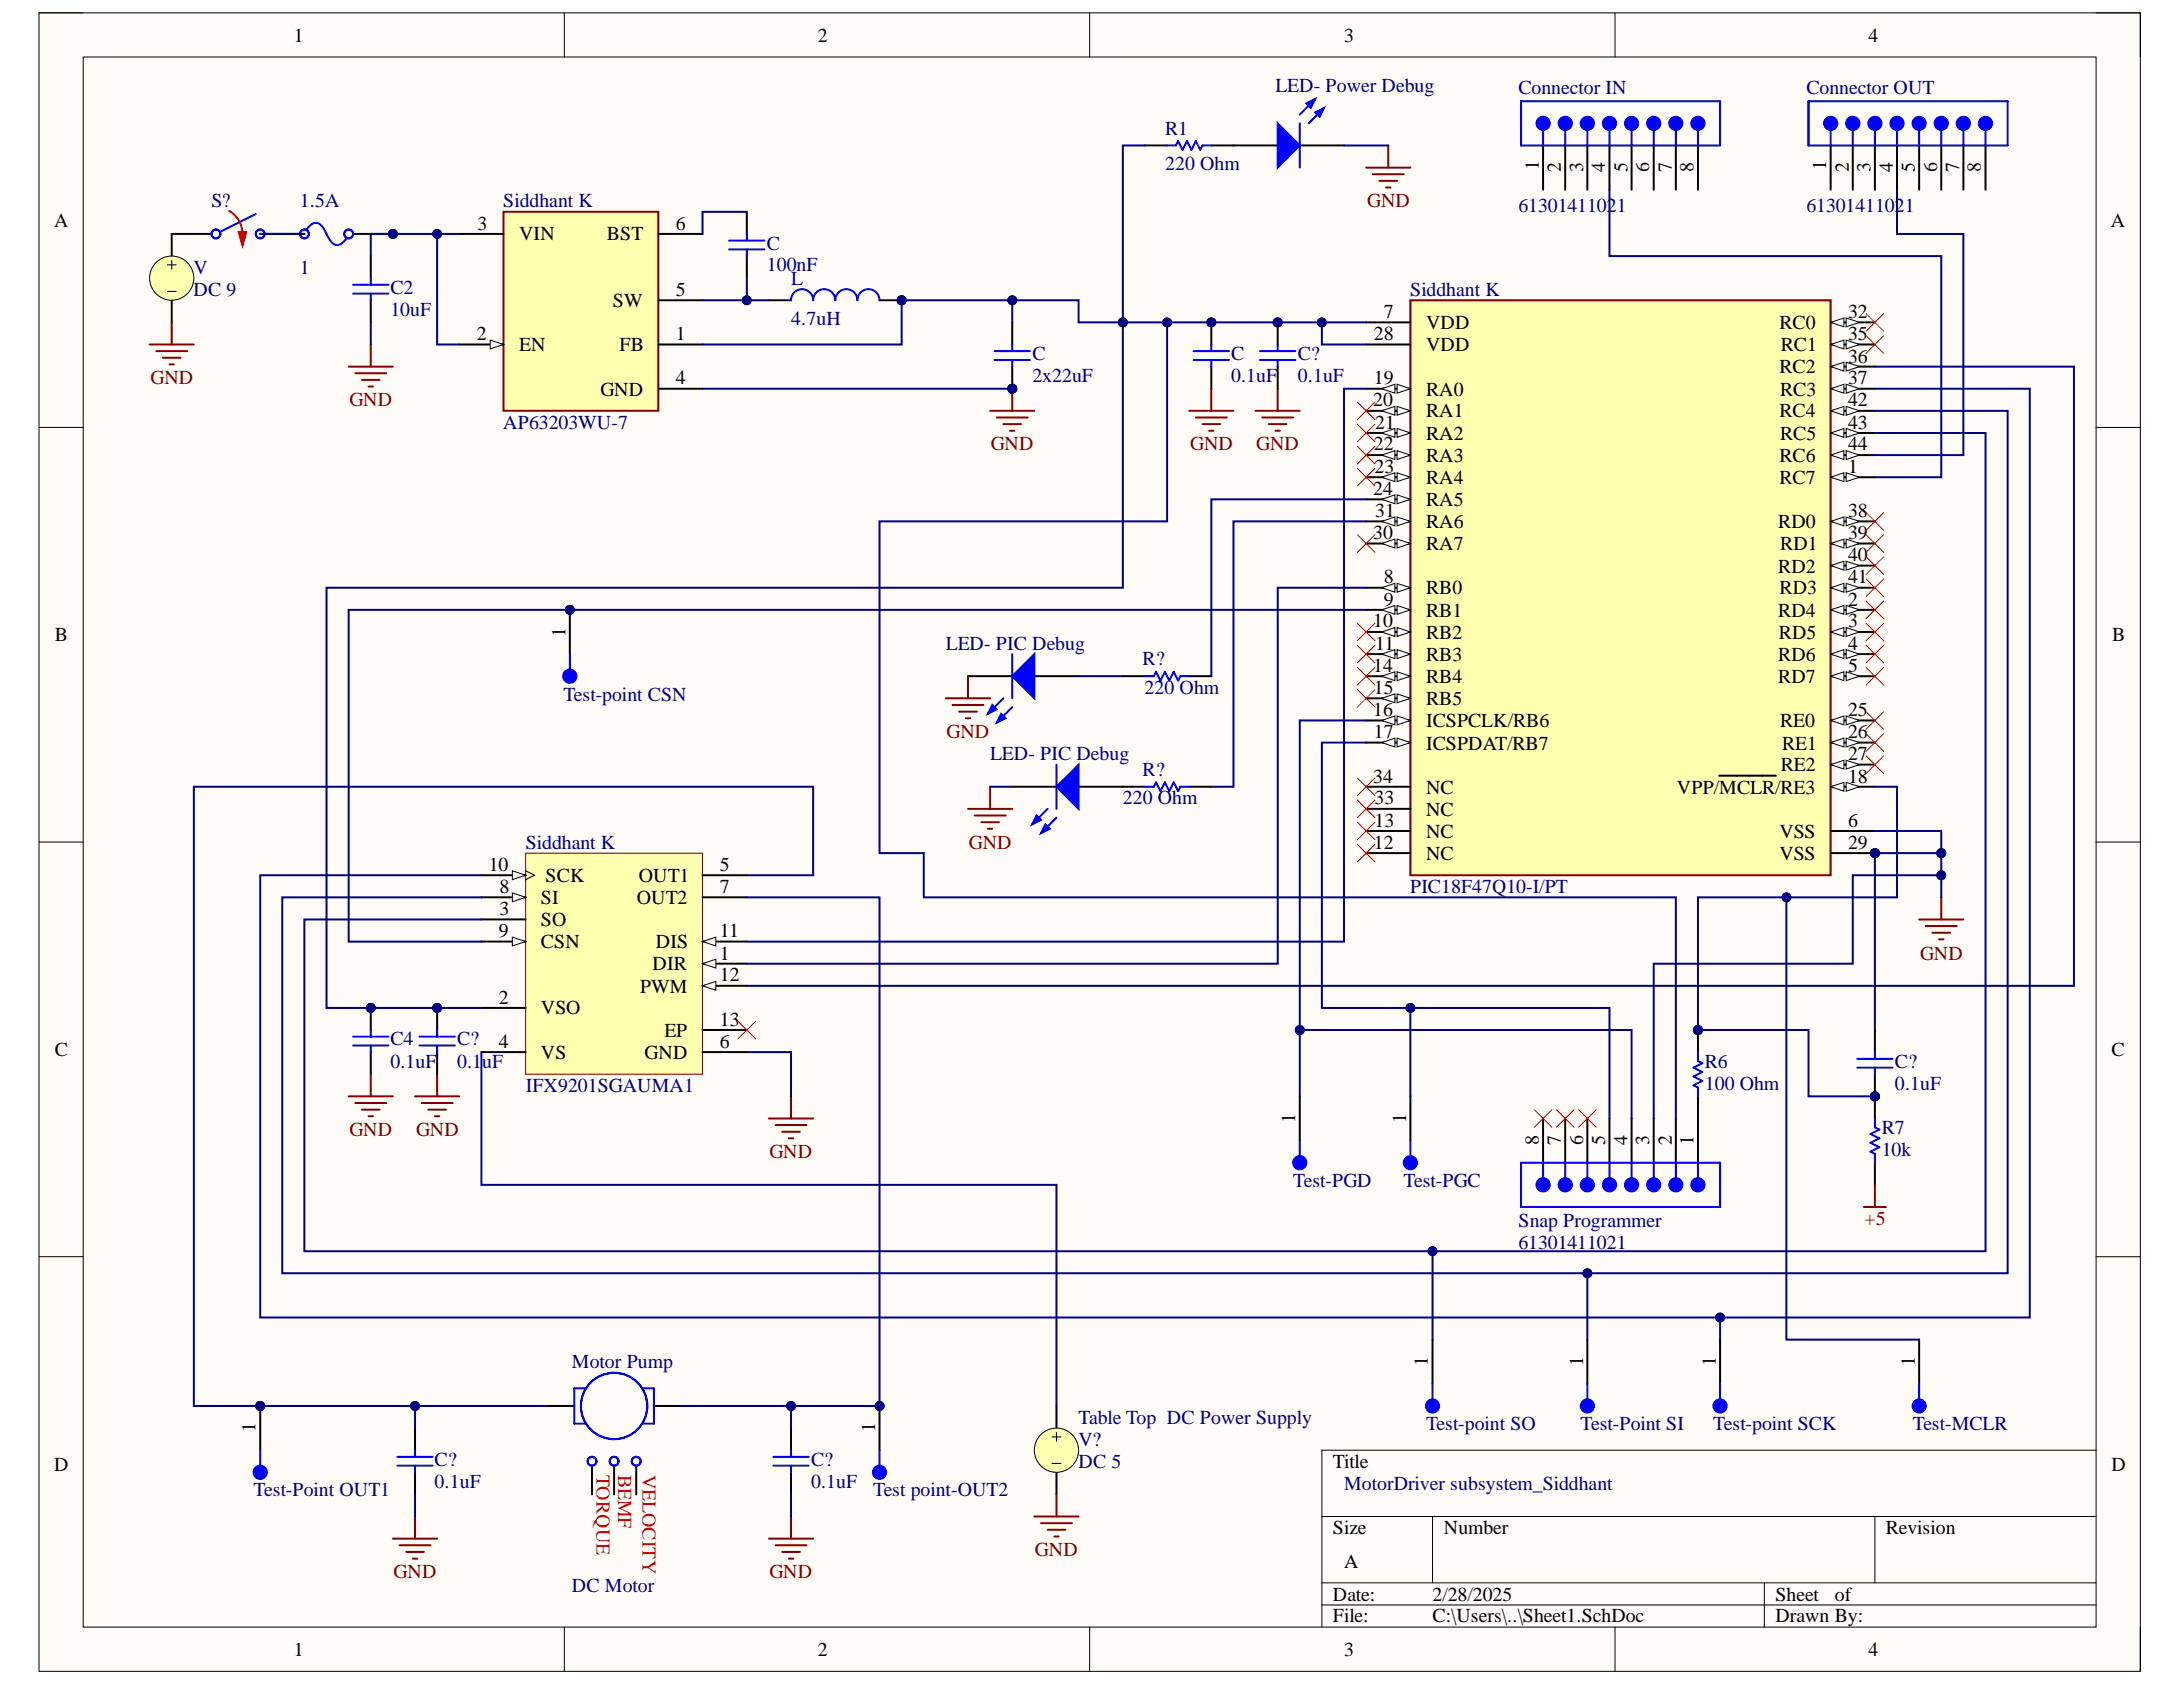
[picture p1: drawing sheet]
<svg xmlns="http://www.w3.org/2000/svg" width="279mm" height="216mm" viewBox="0 0 279 216" stroke-linecap="round" stroke-linejoin="round" font-family="sans-serif">
<defs><g id="words">
<g font-size="2.5">
<text x="37.6" y="5.3">1</text>
<text x="104.7" y="5.3">2</text>
<text x="172" y="5.3">3</text>
<text x="239.2" y="5.3">4</text>
<text x="197" y="21.8" transform="rotate(-90 197 21.8)">1</text>
<text x="199.8" y="22.1" transform="rotate(-90 199.8 22.1)">2</text>
<text x="202.6" y="22" transform="rotate(-90 202.6 22)">3</text>
<text x="205.4" y="22.1" transform="rotate(-90 205.4 22.1)">4</text>
<text x="208.3" y="22" transform="rotate(-90 208.3 22)">5</text>
<text x="211.1" y="22.1" transform="rotate(-90 211.1 22.1)">6</text>
<text x="214" y="22.1" transform="rotate(-90 214 22.1)">7</text>
<text x="216.8" y="22" transform="rotate(-90 216.8 22)">8</text>
<text x="233.7" y="21.8" transform="rotate(-90 233.7 21.8)">1</text>
<text x="236.6" y="22.1" transform="rotate(-90 236.6 22.1)">2</text>
<text x="239.4" y="22" transform="rotate(-90 239.4 22)">3</text>
<text x="242.3" y="22.1" transform="rotate(-90 242.3 22.1)">4</text>
<text x="245.1" y="22" transform="rotate(-90 245.1 22)">5</text>
<text x="247.9" y="22.1" transform="rotate(-90 247.9 22.1)">6</text>
<text x="250.7" y="22.1" transform="rotate(-90 250.7 22.1)">7</text>
<text x="253.5" y="22" transform="rotate(-90 253.5 22)">8</text>
<text x="6.9" y="29">A</text>
<text x="61.1" y="29.4">3</text>
<text x="86.5" y="29.4">6</text>
<text x="270.2" y="29">A</text>
<text x="66.4" y="30.8">VIN</text>
<text x="77.7" y="30.8">BST</text>
<text x="78.4" y="39.3">SW</text>
<text x="86.5" y="37.9">5</text>
<text x="177.1" y="40.7">7</text>
<text x="236.5" y="40.7">32</text>
<text x="61" y="43.5">2</text>
<text x="66.4" y="45">EN</text>
<text x="79.3" y="45">FB</text>
<text x="86.5" y="43.5">1</text>
<text x="175.8" y="43.5">28</text>
<text x="182.5" y="42.1">VDD</text>
<text x="182.5" y="45">VDD</text>
<text x="227.7" y="42.1">RC0</text>
<text x="227.7" y="47.8">RC2</text>
<text x="227.9" y="45">RC1</text>
<text x="236.5" y="43.5">35</text>
<text x="236.5" y="46.4">36</text>
<text x="76.8" y="50.6">GND</text>
<text x="86.5" y="49.2">4</text>
<text x="175.8" y="52">20</text>
<text x="175.8" y="49.2">19</text>
<text x="182.5" y="50.6">RA0</text>
<text x="182.5" y="53.4">RA1</text>
<text x="227.7" y="53.4">RC4</text>
<text x="227.8" y="50.6">RC3</text>
<text x="236.5" y="49.2">37</text>
<text x="236.5" y="52">42</text>
<text x="175.8" y="57.6">22</text>
<text x="176" y="54.9">21</text>
<text x="182.5" y="56.3">RA2</text>
<text x="182.5" y="59.1">RA3</text>
<text x="227.7" y="59.1">RC6</text>
<text x="227.8" y="56.3">RC5</text>
<text x="236.5" y="54.9">43</text>
<text x="236.5" y="57.6">44</text>
<text x="175.8" y="63.3">24</text>
<text x="175.9" y="60.5">23</text>
<text x="182.5" y="62">RA4</text>
<text x="182.5" y="64.7">RA5</text>
<text x="227.7" y="62">RC7</text>
<text x="236.5" y="60.5">1</text>
<text x="175.8" y="69">30</text>
<text x="176" y="66.2">31</text>
<text x="182.5" y="67.6">RA6</text>
<text x="182.5" y="70.4">RA7</text>
<text x="227.6" y="67.6">RD0</text>
<text x="227.8" y="70.4">RD1</text>
<text x="236.5" y="66.2">38</text>
<text x="236.5" y="69">39</text>
<text x="236.5" y="71.8">40</text>
<text x="177.1" y="74.6">8</text>
<text x="177.1" y="77.5">9</text>
<text x="182.5" y="76.1">RB0</text>
<text x="227.6" y="73.3">RD2</text>
<text x="227.7" y="76.1">RD3</text>
<text x="236.5" y="74.6">41</text>
<text x="236.5" y="77.5">2</text>
<text x="7" y="82.1">B</text>
<text x="72.4" y="81.5" transform="rotate(-90 72.4 81.5)">1</text>
<text x="175.8" y="80.3">10</text>
<text x="176" y="83.2">11</text>
<text x="182.5" y="78.9">RB1</text>
<text x="182.5" y="81.7">RB2</text>
<text x="227.6" y="78.9">RD4</text>
<text x="227.7" y="81.7">RD5</text>
<text x="236.5" y="80.3">3</text>
<text x="236.5" y="83.2">4</text>
<text x="270.3" y="82.1">B</text>
<text x="175.8" y="86">14</text>
<text x="175.8" y="88.8">15</text>
<text x="182.5" y="84.6">RB3</text>
<text x="182.5" y="87.4">RB4</text>
<text x="227.6" y="84.6">RD6</text>
<text x="227.6" y="87.4">RD7</text>
<text x="236.5" y="86">5</text>
<text x="175.8" y="91.6">16</text>
<text x="175.8" y="94.5">17</text>
<text x="182.5" y="90.3">RB5</text>
<text x="182.5" y="93">ICSPCLK/RB6</text>
<text x="182.5" y="95.9">ICSPDAT/RB7</text>
<text x="227.8" y="93">RE0</text>
<text x="228.1" y="95.9">RE1</text>
<text x="236.5" y="91.6">25</text>
<text x="236.5" y="94.5">26</text>
<text x="175.8" y="100.1">34</text>
<text x="182.5" y="101.6">NC</text>
<text x="214.6" y="101.6">VPP/MCLR/RE3</text>
<text x="227.9" y="98.7">RE2</text>
<text x="236.5" y="100.1">18</text>
<text x="236.5" y="97.3">27</text>
<text x="175.9" y="105.8">13</text>
<text x="175.9" y="102.9">33</text>
<text x="182.5" y="107.2">NC</text>
<text x="182.5" y="104.4">NC</text>
<text x="227.7" y="107.2">VSS</text>
<text x="236.5" y="105.8">6</text>
<text x="62.6" y="111.5">10</text>
<text x="69.8" y="112.8">SCK</text>
<text x="81.7" y="112.8">OUT1</text>
<text x="92.1" y="111.5">5</text>
<text x="175.8" y="108.6">12</text>
<text x="182.5" y="110">NC</text>
<text x="227.7" y="110">VSS</text>
<text x="236.5" y="108.6">29</text>
<text x="63.8" y="119.9">9</text>
<text x="63.9" y="117.1">3</text>
<text x="63.9" y="114.3">8</text>
<text x="69.2" y="118.5">SO</text>
<text x="69.2" y="115.7">SI</text>
<text x="81.5" y="115.7">OUT2</text>
<text x="92.1" y="119.9">11</text>
<text x="92.1" y="114.3">7</text>
<text x="69.2" y="121.4">CSN</text>
<text x="83.5" y="124.1">DIR</text>
<text x="83.9" y="121.4">DIS</text>
<text x="92.1" y="122.8">1</text>
<text x="92.1" y="125.6">12</text>
<text x="63.8" y="128.5">2</text>
<text x="69.2" y="129.8">VSO</text>
<text x="81.9" y="127">PWM</text>
<text x="92.1" y="131.2">13</text>
<text x="7" y="135.1">C</text>
<text x="63.8" y="134.1">4</text>
<text x="69.2" y="135.5">VS</text>
<text x="82.5" y="135.5">GND</text>
<text x="85" y="132.7">EP</text>
<text x="92.1" y="134.1">6</text>
<text x="270.3" y="135.1">C</text>
<text x="165.8" y="143.7" transform="rotate(-90 165.8 143.7)">1</text>
<text x="180" y="143.7" transform="rotate(-90 180 143.7)">1</text>
<text x="197" y="146.5" transform="rotate(-90 197 146.5)">8</text>
<text x="199.8" y="146.5" transform="rotate(-90 199.8 146.5)">7</text>
<text x="202.6" y="146.5" transform="rotate(-90 202.6 146.5)">6</text>
<text x="205.4" y="146.5" transform="rotate(-90 205.4 146.5)">5</text>
<text x="208.3" y="146.5" transform="rotate(-90 208.3 146.5)">4</text>
<text x="211.1" y="146.5" transform="rotate(-90 211.1 146.5)">3</text>
<text x="214" y="146.5" transform="rotate(-90 214 146.5)">2</text>
<text x="216.8" y="146.5" transform="rotate(-90 216.8 146.5)">1</text>
<text x="182.8" y="174.9" transform="rotate(-90 182.8 174.9)">1</text>
<text x="202.6" y="174.9" transform="rotate(-90 202.6 174.9)">1</text>
<text x="219.6" y="174.9" transform="rotate(-90 219.6 174.9)">1</text>
<text x="245.1" y="174.9" transform="rotate(-90 245.1 174.9)">1</text>
<text x="32.7" y="183.3" transform="rotate(-90 32.7 183.3)">1</text>
<text x="112" y="183.3" transform="rotate(-90 112 183.3)">1</text>
<text x="6.9" y="188.2">D</text>
<text x="170.6" y="187.9">Title</text>
<text x="270.3" y="188.2">D</text>
<text x="170.6" y="196.3">Size</text>
<text x="184.8" y="196.3">Number</text>
<text x="241.4" y="196.3">Revision</text>
<text x="172" y="200.6">A</text>
<text x="170.6" y="204.9">Date:</text>
<text x="170.6" y="207.6">File:</text>
<text x="183.4" y="204.9">2/28/2025</text>
<text x="183.4" y="207.6">C:\Users\..\Sheet1.SchDoc</text>
<text x="227.2" y="204.9">Sheet</text>
<text x="227.2" y="207.6">Drawn By:</text>
<text x="234.8" y="204.9">of</text>
<text x="37.6" y="212">1</text>
<text x="104.7" y="212">2</text>
<text x="172" y="212">3</text>
<text x="239.2" y="212">4</text>
</g>
<g font-size="2.5" fill="#000080">
<text x="163.2" y="11.8">LED- Power Debug</text>
<text x="149.1" y="17.2">R1</text>
<text x="194.3" y="12.1">Connector IN</text>
<text x="231.2" y="12.1">Connector OUT</text>
<text x="149.1" y="21.7">220 Ohm</text>
<text x="27.1" y="26.5">S?</text>
<text x="38.4" y="26.5">1.5A</text>
<text x="64.4" y="26.5">Siddhant K</text>
<text x="194.3" y="27.1">61301411021</text>
<text x="231.2" y="27.1">61301411021</text>
<text x="24.8" y="35.1">V</text>
<text x="38.4" y="35.1">1</text>
<text x="98.1" y="34.7">100nF</text>
<text x="98.1" y="32">C</text>
<text x="24.8" y="37.9">DC 9</text>
<text x="50" y="40.4">10uF</text>
<text x="50" y="37.6">C2</text>
<text x="101.3" y="41.6">4.7uH</text>
<text x="101.3" y="36.4">L</text>
<text x="180.5" y="37.9">Siddhant K</text>
<text x="132.1" y="46.1">C</text>
<text x="157.6" y="46.1">C</text>
<text x="166.1" y="46.1">C?</text>
<text x="132.1" y="48.9">2x22uF</text>
<text x="157.6" y="48.9">0.1uF</text>
<text x="166.1" y="48.9">0.1uF</text>
<text x="64.4" y="54.9">AP63203WU-7</text>
<text x="121.1" y="83.2">LED- PIC Debug</text>
<text x="72.1" y="89.7">Test-point CSN</text>
<text x="146.2" y="85.1">R?</text>
<text x="146.5" y="88.8">220 Ohm</text>
<text x="126.7" y="97.3">LED- PIC Debug</text>
<text x="146.2" y="99.3">R?</text>
<text x="143.7" y="102.9">220 Ohm</text>
<text x="67.3" y="108.6">Siddhant K</text>
<text x="180.5" y="114.3">PIC18F47Q10-I/PT</text>
<text x="50" y="136.7">0.1uF</text>
<text x="50" y="133.8">C4</text>
<text x="58.5" y="136.7">0.1uF</text>
<text x="58.5" y="133.8">C?</text>
<text x="218.2" y="136.7">R6</text>
<text x="242.5" y="136.7">C?</text>
<text x="67.3" y="139.8">IFX9201SGAUMA1</text>
<text x="218.2" y="139.4">100 Ohm</text>
<text x="242.5" y="139.4">0.1uF</text>
<text x="240.8" y="148">10k</text>
<text x="240.8" y="145.1">R7</text>
<text x="165.5" y="152">Test-PGD</text>
<text x="179.6" y="152">Test-PGC</text>
<text x="194.3" y="157">Snap Programmer</text>
<text x="194.3" y="159.8">61301411021</text>
<text x="73.2" y="175.1">Motor Pump</text>
<text x="138" y="185">V?</text>
<text x="138" y="182.2">Table Top DC Power Supply</text>
<text x="182.5" y="183.1">Test-point SO</text>
<text x="202.3" y="183.1">Test-Point SI</text>
<text x="219.3" y="183.1">Test-point SCK</text>
<text x="244.8" y="183.1">Test-MCLR</text>
<text x="32.5" y="191.5">Test-Point OUT1</text>
<text x="55.6" y="190.4">0.1uF</text>
<text x="55.6" y="187.6">C?</text>
<text x="103.8" y="190.4">0.1uF</text>
<text x="103.8" y="187.6">C?</text>
<text x="111.8" y="191.5">Test point-OUT2</text>
<text x="138" y="187.9">DC 5</text>
<text x="172" y="190.7">MotorDriver subsystem_Siddhant</text>
<text x="73.2" y="203.8">DC Motor</text>
</g>
<g font-size="2.5" fill="#800000">
<text x="175" y="26.5">GND</text>
<text x="19.3" y="49.2">GND</text>
<text x="44.7" y="52">GND</text>
<text x="126.8" y="57.6">GND</text>
<text x="152.3" y="57.6">GND</text>
<text x="160.8" y="57.6">GND</text>
<text x="121.1" y="94.5">GND</text>
<text x="124" y="108.6">GND</text>
<text x="245.7" y="122.8">GND</text>
<text x="44.7" y="145.4">GND</text>
<text x="53.3" y="145.4">GND</text>
<text x="98.5" y="148.2">GND</text>
<text x="238.6" y="156.8">+5</text>
<text x="50.4" y="202">GND</text>
<text x="98.5" y="202">GND</text>
<text x="132.5" y="199.2">GND</text>
</g>
<g font-size="2.5" fill="#f00">
<text x="76.3" y="188.7" transform="rotate(90 76.3 188.7)">TORQUE</text>
<text x="79.1" y="188.7" transform="rotate(90 79.1 188.7)">BEMF</text>
<text x="82.3" y="188.7" transform="rotate(90 82.3 188.7)">VELOCITY</text>
</g>
</g></defs>
<path d="M5 1.6h268.9v212.3h-268.9z" fill-rule="evenodd" fill="#fffcf8"/>
<path d="M5 1.6h268.9v212.3h-268.9z" fill="none" stroke="#000" stroke-width=".13"/>
<path d="M10.7 7.3h257.6v200.9h-257.6z" fill-rule="evenodd" fill="#fffcf8"/>
<g fill="none" stroke="#000" stroke-width=".13">
<path d="M5 1.6h5.7M10.7 7.3h257.6v200.9h-257.6zM72.2 1.6v5.7M139.5 1.6v5.7M206.7 1.6v5.7M268.3 1.6h5.6v5.7M5 54.7h5.7M268.3 54.7h5.6M5 107.8h5.7M268.3 107.8h5.6M5 160.8h5.7M268.3 160.8h5.6"/>
<path d="M169.2 194.1h99.1M183.3 194.1v8.5M240 194.1v8.5M268.3 185.6h-99.1v22.6M72.2 208.2v5.7M139.5 208.2v5.7M169.2 202.6h99.1M169.2 205.4h99.1M206.7 208.2v5.7M225.8 202.6v5.6M273.9 208.2v5.7"/>
</g>
<circle cx="240" cy="109.2" r=".56" fill="#000080"/>
<circle cx="240" cy="109.2" r=".56" fill="none" stroke="#000080" stroke-width=".13"/>
<path d="M180.5 38.4h53.8v73.6h-53.8z" fill-rule="evenodd" fill="#ffffb0"/>
<path d="M180.5 38.4h53.8v73.6h-53.8z" fill="none" stroke="#800000" stroke-width=".25"/>
<path d="M174.9 41.3h5.6M174.9 44.1h5.6M234.3 41.3h5.7" fill="none" stroke="#000" stroke-width=".25"/>
<path d="M234.3 41.3l1.7-.6v1.1z" fill="#f8fcff"/>
<path d="M234.3 41.3l1.7-.6v1.1z" fill="none" stroke="#000" stroke-width=".13"/>
<path d="M236.3 40.7l1.7 .6-1.7 .5z" fill="#f8fcff"/>
<path d="M236.3 40.7l1.7 .6-1.7 .5z" fill="none" stroke="#000" stroke-width=".13"/>
<path d="M234.3 44.1h5.7" fill="none" stroke="#000" stroke-width=".25"/>
<path d="M234.3 44.1l1.7-.6v1.2z" fill="#f8fcff"/>
<path d="M234.3 44.1l1.7-.6v1.2z" fill="none" stroke="#000" stroke-width=".13"/>
<path d="M236.3 43.5l1.7 .6-1.7 .6z" fill="#f8fcff"/>
<path d="M236.3 43.5l1.7 .6-1.7 .6z" fill="none" stroke="#000" stroke-width=".13"/>
<path d="M234.3 46.9h5.7" fill="none" stroke="#000" stroke-width=".25"/>
<path d="M234.3 46.9l1.7-.5v1.1z" fill="#f8fcff"/>
<path d="M234.3 46.9l1.7-.5v1.1z" fill="none" stroke="#000" stroke-width=".13"/>
<path d="M236.3 46.4l1.7 .5-1.7 .6z" fill="#f8fcff"/>
<path d="M236.3 46.4l1.7 .5-1.7 .6z" fill="none" stroke="#000" stroke-width=".13"/>
<path d="M234.3 49.7h5.7" fill="none" stroke="#000" stroke-width=".25"/>
<path d="M234.3 49.7l1.7-.5v1.1z" fill="#f8fcff"/>
<path d="M234.3 49.7l1.7-.5v1.1z" fill="none" stroke="#000" stroke-width=".13"/>
<path d="M236.3 49.2l1.7 .5-1.7 .6z" fill="#f8fcff"/>
<path d="M236.3 49.2l1.7 .5-1.7 .6z" fill="none" stroke="#000" stroke-width=".13"/>
<path d="M234.3 52.6h5.7" fill="none" stroke="#000" stroke-width=".25"/>
<path d="M234.3 52.6l1.7-.6v1.1z" fill="#f8fcff"/>
<path d="M234.3 52.6l1.7-.6v1.1z" fill="none" stroke="#000" stroke-width=".13"/>
<path d="M236.3 52l1.7 .6-1.7 .5z" fill="#f8fcff"/>
<path d="M236.3 52l1.7 .6-1.7 .5z" fill="none" stroke="#000" stroke-width=".13"/>
<path d="M234.3 55.4h5.7" fill="none" stroke="#000" stroke-width=".25"/>
<path d="M234.3 55.4l1.7-.6v1.2z" fill="#f8fcff"/>
<path d="M234.3 55.4l1.7-.6v1.2z" fill="none" stroke="#000" stroke-width=".13"/>
<path d="M236.3 54.8l1.7 .6-1.7 .6z" fill="#f8fcff"/>
<path d="M236.3 54.8l1.7 .6-1.7 .6z" fill="none" stroke="#000" stroke-width=".13"/>
<path d="M234.3 58.2h5.7" fill="none" stroke="#000" stroke-width=".25"/>
<path d="M234.3 58.2l1.7-.5v1.1z" fill="#f8fcff"/>
<path d="M234.3 58.2l1.7-.5v1.1z" fill="none" stroke="#000" stroke-width=".13"/>
<path d="M236.3 57.7l1.7 .5-1.7 .6z" fill="#f8fcff"/>
<path d="M236.3 57.7l1.7 .5-1.7 .6z" fill="none" stroke="#000" stroke-width=".13"/>
<path d="M234.3 61.1h5.7" fill="none" stroke="#000" stroke-width=".25"/>
<path d="M234.3 61.1l1.7-.6v1.1z" fill="#f8fcff"/>
<path d="M234.3 61.1l1.7-.6v1.1z" fill="none" stroke="#000" stroke-width=".13"/>
<path d="M236.3 60.5l1.7 .6-1.7 .5z" fill="#f8fcff"/>
<path d="M236.3 60.5l1.7 .6-1.7 .5z" fill="none" stroke="#000" stroke-width=".13"/>
<path d="M234.3 66.7h5.7" fill="none" stroke="#000" stroke-width=".25"/>
<path d="M234.3 66.7l1.7-.5v1.1z" fill="#f8fcff"/>
<path d="M234.3 66.7l1.7-.5v1.1z" fill="none" stroke="#000" stroke-width=".13"/>
<path d="M236.3 66.2l1.7 .5-1.7 .6z" fill="#f8fcff"/>
<path d="M236.3 66.2l1.7 .5-1.7 .6z" fill="none" stroke="#000" stroke-width=".13"/>
<path d="M234.3 69.6h5.7" fill="none" stroke="#000" stroke-width=".25"/>
<path d="M234.3 69.6l1.7-.6v1.1z" fill="#f8fcff"/>
<path d="M234.3 69.6l1.7-.6v1.1z" fill="none" stroke="#000" stroke-width=".13"/>
<path d="M236.3 69l1.7 .6-1.7 .5z" fill="#f8fcff"/>
<path d="M236.3 69l1.7 .6-1.7 .5z" fill="none" stroke="#000" stroke-width=".13"/>
<path d="M234.3 72.4h5.7" fill="none" stroke="#000" stroke-width=".25"/>
<path d="M234.3 72.4l1.7-.6v1.2z" fill="#f8fcff"/>
<path d="M234.3 72.4l1.7-.6v1.2z" fill="none" stroke="#000" stroke-width=".13"/>
<path d="M236.3 71.8l1.7 .6-1.7 .6z" fill="#f8fcff"/>
<path d="M236.3 71.8l1.7 .6-1.7 .6z" fill="none" stroke="#000" stroke-width=".13"/>
<path d="M234.3 75.2h5.7" fill="none" stroke="#000" stroke-width=".25"/>
<path d="M234.3 75.2l1.7-.5v1.1z" fill="#f8fcff"/>
<path d="M234.3 75.2l1.7-.5v1.1z" fill="none" stroke="#000" stroke-width=".13"/>
<path d="M236.3 74.7l1.7 .5-1.7 .6z" fill="#f8fcff"/>
<path d="M236.3 74.7l1.7 .5-1.7 .6z" fill="none" stroke="#000" stroke-width=".13"/>
<path d="M234.3 78h5.7" fill="none" stroke="#000" stroke-width=".25"/>
<path d="M234.3 78l1.7-.5v1.1z" fill="#f8fcff"/>
<path d="M234.3 78l1.7-.5v1.1z" fill="none" stroke="#000" stroke-width=".13"/>
<path d="M236.3 77.5l1.7 .5-1.7 .6z" fill="#f8fcff"/>
<path d="M236.3 77.5l1.7 .5-1.7 .6z" fill="none" stroke="#000" stroke-width=".13"/>
<path d="M234.3 80.9h5.7" fill="none" stroke="#000" stroke-width=".25"/>
<path d="M234.3 80.9l1.7-.6v1.2z" fill="#f8fcff"/>
<path d="M234.3 80.9l1.7-.6v1.2z" fill="none" stroke="#000" stroke-width=".13"/>
<path d="M236.3 80.3l1.7 .6-1.7 .6z" fill="#f8fcff"/>
<path d="M236.3 80.3l1.7 .6-1.7 .6z" fill="none" stroke="#000" stroke-width=".13"/>
<path d="M234.3 83.7h5.7" fill="none" stroke="#000" stroke-width=".25"/>
<path d="M234.3 83.7l1.7-.6v1.2z" fill="#f8fcff"/>
<path d="M234.3 83.7l1.7-.6v1.2z" fill="none" stroke="#000" stroke-width=".13"/>
<path d="M236.3 83.1l1.7 .6-1.7 .6z" fill="#f8fcff"/>
<path d="M236.3 83.1l1.7 .6-1.7 .6z" fill="none" stroke="#000" stroke-width=".13"/>
<path d="M234.3 86.5h5.7" fill="none" stroke="#000" stroke-width=".25"/>
<path d="M234.3 86.5l1.7-.5v1.1z" fill="#f8fcff"/>
<path d="M234.3 86.5l1.7-.5v1.1z" fill="none" stroke="#000" stroke-width=".13"/>
<path d="M236.3 86l1.7 .5-1.7 .6z" fill="#f8fcff"/>
<path d="M236.3 86l1.7 .5-1.7 .6z" fill="none" stroke="#000" stroke-width=".13"/>
<path d="M174.9 75.2h5.6" fill="none" stroke="#000" stroke-width=".25"/>
<path d="M178.8 74.7l1.7 .5-1.7 .6z" fill="#f8fcff"/>
<path d="M178.8 74.7l1.7 .5-1.7 .6z" fill="none" stroke="#000" stroke-width=".13"/>
<path d="M176.8 75.2l1.7-.5v1.1z" fill="#f8fcff"/>
<path d="M176.8 75.2l1.7-.5v1.1z" fill="none" stroke="#000" stroke-width=".13"/>
<path d="M174.9 78h5.6" fill="none" stroke="#000" stroke-width=".25"/>
<path d="M178.8 77.5l1.7 .5-1.7 .6z" fill="#f8fcff"/>
<path d="M178.8 77.5l1.7 .5-1.7 .6z" fill="none" stroke="#000" stroke-width=".13"/>
<path d="M176.8 78l1.7-.5v1.1z" fill="#f8fcff"/>
<path d="M176.8 78l1.7-.5v1.1z" fill="none" stroke="#000" stroke-width=".13"/>
<path d="M174.9 80.9h5.6" fill="none" stroke="#000" stroke-width=".25"/>
<path d="M178.8 80.3l1.7 .6-1.7 .6z" fill="#f8fcff"/>
<path d="M178.8 80.3l1.7 .6-1.7 .6z" fill="none" stroke="#000" stroke-width=".13"/>
<path d="M176.8 80.9l1.7-.6v1.2z" fill="#f8fcff"/>
<path d="M176.8 80.9l1.7-.6v1.2z" fill="none" stroke="#000" stroke-width=".13"/>
<path d="M174.9 83.7h5.6" fill="none" stroke="#000" stroke-width=".25"/>
<path d="M178.8 83.1l1.7 .6-1.7 .6z" fill="#f8fcff"/>
<path d="M178.8 83.1l1.7 .6-1.7 .6z" fill="none" stroke="#000" stroke-width=".13"/>
<path d="M176.8 83.7l1.7-.6v1.2z" fill="#f8fcff"/>
<path d="M176.8 83.7l1.7-.6v1.2z" fill="none" stroke="#000" stroke-width=".13"/>
<path d="M174.9 86.5h5.6" fill="none" stroke="#000" stroke-width=".25"/>
<path d="M178.8 86l1.7 .5-1.7 .6z" fill="#f8fcff"/>
<path d="M178.8 86l1.7 .5-1.7 .6z" fill="none" stroke="#000" stroke-width=".13"/>
<path d="M176.8 86.5l1.7-.5v1.1z" fill="#f8fcff"/>
<path d="M176.8 86.5l1.7-.5v1.1z" fill="none" stroke="#000" stroke-width=".13"/>
<path d="M174.9 89.4h5.6" fill="none" stroke="#000" stroke-width=".25"/>
<path d="M178.8 88.8l1.7 .6-1.7 .5z" fill="#f8fcff"/>
<path d="M178.8 88.8l1.7 .6-1.7 .5z" fill="none" stroke="#000" stroke-width=".13"/>
<path d="M176.8 89.4l1.7-.6v1.1z" fill="#f8fcff"/>
<path d="M176.8 89.4l1.7-.6v1.1z" fill="none" stroke="#000" stroke-width=".13"/>
<path d="M174.9 92.2h5.6" fill="none" stroke="#000" stroke-width=".25"/>
<path d="M178.8 91.6l1.7 .6-1.7 .6z" fill="#f8fcff"/>
<path d="M178.8 91.6l1.7 .6-1.7 .6z" fill="none" stroke="#000" stroke-width=".13"/>
<path d="M176.8 92.2l1.7-.6v1.2z" fill="#f8fcff"/>
<path d="M176.8 92.2l1.7-.6v1.2z" fill="none" stroke="#000" stroke-width=".13"/>
<path d="M174.9 95h5.6" fill="none" stroke="#000" stroke-width=".25"/>
<path d="M178.8 94.5l1.7 .5-1.7 .6z" fill="#f8fcff"/>
<path d="M178.8 94.5l1.7 .5-1.7 .6z" fill="none" stroke="#000" stroke-width=".13"/>
<path d="M176.8 95l1.7-.5v1.1z" fill="#f8fcff"/>
<path d="M176.8 95l1.7-.5v1.1z" fill="none" stroke="#000" stroke-width=".13"/>
<path d="M234.3 100.7h5.7" fill="none" stroke="#000" stroke-width=".25"/>
<path d="M234.3 100.7l1.7-.6v1.2z" fill="#f8fcff"/>
<path d="M234.3 100.7l1.7-.6v1.2z" fill="none" stroke="#000" stroke-width=".13"/>
<path d="M236.3 100.1l1.7 .6-1.7 .6z" fill="#f8fcff"/>
<path d="M236.3 100.1l1.7 .6-1.7 .6z" fill="none" stroke="#000" stroke-width=".13"/>
<path d="M174.9 49.7h5.6M220 99.3h7.3" fill="none" stroke="#000" stroke-width=".25"/>
<path d="M178.8 49.2l1.7 .5-1.7 .6z" fill="#f8fcff"/>
<path d="M178.8 49.2l1.7 .5-1.7 .6z" fill="none" stroke="#000" stroke-width=".13"/>
<path d="M176.8 49.7l1.7-.5v1.1z" fill="#f8fcff"/>
<path d="M176.8 49.7l1.7-.5v1.1z" fill="none" stroke="#000" stroke-width=".13"/>
<path d="M174.9 52.6h5.6" fill="none" stroke="#000" stroke-width=".25"/>
<path d="M178.8 52l1.7 .6-1.7 .5z" fill="#f8fcff"/>
<path d="M178.8 52l1.7 .6-1.7 .5z" fill="none" stroke="#000" stroke-width=".13"/>
<path d="M176.8 52.6l1.7-.6v1.1z" fill="#f8fcff"/>
<path d="M176.8 52.6l1.7-.6v1.1z" fill="none" stroke="#000" stroke-width=".13"/>
<path d="M174.9 55.4h5.6" fill="none" stroke="#000" stroke-width=".25"/>
<path d="M178.8 54.8l1.7 .6-1.7 .6z" fill="#f8fcff"/>
<path d="M178.8 54.8l1.7 .6-1.7 .6z" fill="none" stroke="#000" stroke-width=".13"/>
<path d="M176.8 55.4l1.7-.6v1.2z" fill="#f8fcff"/>
<path d="M176.8 55.4l1.7-.6v1.2z" fill="none" stroke="#000" stroke-width=".13"/>
<path d="M174.9 58.2h5.6" fill="none" stroke="#000" stroke-width=".25"/>
<path d="M178.8 57.7l1.7 .5-1.7 .6z" fill="#f8fcff"/>
<path d="M178.8 57.7l1.7 .5-1.7 .6z" fill="none" stroke="#000" stroke-width=".13"/>
<path d="M176.8 58.2l1.7-.5v1.1z" fill="#f8fcff"/>
<path d="M176.8 58.2l1.7-.5v1.1z" fill="none" stroke="#000" stroke-width=".13"/>
<path d="M174.9 61.1h5.6" fill="none" stroke="#000" stroke-width=".25"/>
<path d="M178.8 60.5l1.7 .6-1.7 .5z" fill="#f8fcff"/>
<path d="M178.8 60.5l1.7 .6-1.7 .5z" fill="none" stroke="#000" stroke-width=".13"/>
<path d="M176.8 61.1l1.7-.6v1.1z" fill="#f8fcff"/>
<path d="M176.8 61.1l1.7-.6v1.1z" fill="none" stroke="#000" stroke-width=".13"/>
<path d="M174.9 63.9h5.6" fill="none" stroke="#000" stroke-width=".25"/>
<path d="M178.8 63.3l1.7 .6-1.7 .6z" fill="#f8fcff"/>
<path d="M178.8 63.3l1.7 .6-1.7 .6z" fill="none" stroke="#000" stroke-width=".13"/>
<path d="M176.8 63.9l1.7-.6v1.2z" fill="#f8fcff"/>
<path d="M176.8 63.9l1.7-.6v1.2z" fill="none" stroke="#000" stroke-width=".13"/>
<path d="M174.9 66.7h5.6" fill="none" stroke="#000" stroke-width=".25"/>
<path d="M178.8 66.2l1.7 .5-1.7 .6z" fill="#f8fcff"/>
<path d="M178.8 66.2l1.7 .5-1.7 .6z" fill="none" stroke="#000" stroke-width=".13"/>
<path d="M176.8 66.7l1.7-.5v1.1z" fill="#f8fcff"/>
<path d="M176.8 66.7l1.7-.5v1.1z" fill="none" stroke="#000" stroke-width=".13"/>
<path d="M174.9 69.6h5.6" fill="none" stroke="#000" stroke-width=".25"/>
<path d="M178.8 69l1.7 .6-1.7 .5z" fill="#f8fcff"/>
<path d="M178.8 69l1.7 .6-1.7 .5z" fill="none" stroke="#000" stroke-width=".13"/>
<path d="M176.8 69.6l1.7-.6v1.1z" fill="#f8fcff"/>
<path d="M176.8 69.6l1.7-.6v1.1z" fill="none" stroke="#000" stroke-width=".13"/>
<path d="M234.3 92.2h5.7" fill="none" stroke="#000" stroke-width=".25"/>
<path d="M234.3 92.2l1.7-.6v1.2z" fill="#f8fcff"/>
<path d="M234.3 92.2l1.7-.6v1.2z" fill="none" stroke="#000" stroke-width=".13"/>
<path d="M236.3 91.6l1.7 .6-1.7 .6z" fill="#f8fcff"/>
<path d="M236.3 91.6l1.7 .6-1.7 .6z" fill="none" stroke="#000" stroke-width=".13"/>
<path d="M234.3 95h5.7" fill="none" stroke="#000" stroke-width=".25"/>
<path d="M234.3 95l1.7-.5v1.1z" fill="#f8fcff"/>
<path d="M234.3 95l1.7-.5v1.1z" fill="none" stroke="#000" stroke-width=".13"/>
<path d="M236.3 94.5l1.7 .5-1.7 .6z" fill="#f8fcff"/>
<path d="M236.3 94.5l1.7 .5-1.7 .6z" fill="none" stroke="#000" stroke-width=".13"/>
<path d="M234.3 97.9h5.7" fill="none" stroke="#000" stroke-width=".25"/>
<path d="M234.3 97.9l1.7-.6v1.1z" fill="#f8fcff"/>
<path d="M234.3 97.9l1.7-.6v1.1z" fill="none" stroke="#000" stroke-width=".13"/>
<path d="M236.3 97.3l1.7 .6-1.7 .5z" fill="#f8fcff"/>
<path d="M236.3 97.3l1.7 .6-1.7 .5z" fill="none" stroke="#000" stroke-width=".13"/>
<path d="M174.9 109.2h5.6M174.9 106.3h5.6M174.9 103.5h5.6M174.9 100.7h5.6M234.3 109.2h5.7M234.3 106.3h5.7" fill="none" stroke="#000" stroke-width=".25"/>
<circle cx="240" cy="109.2" r=".56" fill="#000080"/>
<circle cx="240" cy="109.2" r=".56" fill="none" stroke="#000080" stroke-width=".13"/>
<path d="M22 29.9v2.9M22 38.4v2.9" fill="none" stroke="#000" stroke-width=".25"/>
<circle cx="22" cy="35.6" r="2.83" fill="#ffffb0"/>
<g fill="none" stroke="#000" stroke-width=".13">
<path d="M21.4 33.9h1.1M21.4 37.3h1.1M22 33.3v1.2"/>
<circle cx="22" cy="35.6" r="2.83"/>
</g>
<path d="M19.1 44.1h5.7M20 44.9h4M20.8 45.8h2.3M21.7 46.6h.6M22 41.3v2.8" fill="none" stroke="#800000" stroke-width=".25"/>
<circle cx="50.3" cy="29.9" r=".57" fill="#000080"/>
<circle cx="50.3" cy="29.9" r=".57" fill="none" stroke="#000080" stroke-width=".13"/>
<path d="M33.3 29.9h5.1M45.2 29.9h5.1" fill="none" stroke="#000" stroke-width=".25"/>
<circle cx="50.3" cy="29.9" r=".57" fill="#000080"/>
<circle cx="50.3" cy="29.9" r=".57" fill="none" stroke="#000080" stroke-width=".13"/>
<g fill="none" stroke="#00f" stroke-width=".25">
<path d="M32.7 27.4l-4.5 2.3M39.2 29.4a1.33 1.33 0 0 1 1.5-.8 4.2 4.2 0 0 1 1.4 1.9 1.12 1.12 0 0 0 1.6 .7l.6-.7"/>
<circle cx="27.6" cy="29.9" r=".57"/>
<circle cx="33.3" cy="29.9" r=".57"/>
<circle cx="39" cy="29.9" r=".57"/>
<circle cx="44.6" cy="29.9" r=".57"/>
</g>
<path d="M22 29.9h5.1M33.9 29.9h5.1" fill="none" stroke="#000" stroke-width=".25"/>
<path d="M29.3 27a3.4 3.4 0 0 1 1.7 2.9" fill="none" stroke="#f00" stroke-width=".25"/>
<path d="M30.5 29.7h1.1l-.6 1.9z" fill="#f00"/>
<path d="M30.5 29.7h1.1l-.6 1.9z" fill="none" stroke="#f00" stroke-width=".13"/>
<path d="M157.9 18.6h5.6M166.4 18.6h5.6M47.5 32.8v2.8M47.5 38.4v2.9" fill="none" stroke="#000" stroke-width=".25"/>
<path d="M45.2 36.4h4.5M45.2 37.6h4.5M47.5 35.6v.8M47.5 37.6v.8" fill="none" stroke="#00f" stroke-width=".25"/>
<path d="M44.6 46.9h5.7M45.5 47.8h3.9M46.3 48.6h2.3M47.2 49.5h.5M47.5 44.1v2.8" fill="none" stroke="#800000" stroke-width=".25"/>
<path d="M163.5 15.8l2.9 2.8-2.9 2.8z" fill="#00f"/>
<path d="M163.5 15.8l2.9 2.8-2.9 2.8zM168.3 12.7l-1.9 2M169.5 13.8l-2 2" fill="none" stroke="#00f" stroke-width=".25"/>
<path d="M168.3 14.4l1.2-.6-.6 1.1z" fill="#00f"/>
<path d="M168.3 14.4l1.2-.6-.6 1.1z" fill="none" stroke="#00f" stroke-width=".25"/>
<path d="M167.2 13.2l1.1-.5-.5 1.1z" fill="#00f"/>
<path d="M149.4 18.6h1.1l.3-.6 .6 1.2 .5-1.2 .6 1.2 .6-1.2 .5 1.2 .3-.6h1.1M166.4 15.8v5.6M167.2 13.2l1.1-.5-.5 1.1z" fill="none" stroke="#00f" stroke-width=".25"/>
<path d="M177.7 18.6v2.9M174.9 21.5h5.6M175.7 22.3h4M176.6 23.2h2.2M177.4 24h.6" fill="none" stroke="#800000" stroke-width=".25"/>
<path d="M146.5 18.6h2.9M155 18.6h2.9" fill="none" stroke="#000" stroke-width=".25"/>
<path d="M67.3 109.2h22.6v28.3h-22.6z" fill-rule="evenodd" fill="#ffffb0"/>
<path d="M67.3 109.2h22.6v28.3h-22.6z" fill="none" stroke="#800000" stroke-width=".13"/>
<path d="M89.9 123.3h5.7" fill="none" stroke="#000" stroke-width=".25"/>
<path d="M89.9 123.3l1.7-.5v1.1z" fill="#f8fcff"/>
<path d="M89.9 123.3l1.7-.5v1.1z" fill="none" stroke="#000" stroke-width=".13"/>
<path d="M61.6 112h5.7" fill="none" stroke="#000" stroke-width=".25"/>
<path d="M65.6 111.4l1.7 .6-1.7 .6z" fill="#f8fcff"/>
<path d="M65.6 111.4l1.7 .6-1.7 .6zM67.3 111.4l1.1 .6-1.1 .6" fill="none" stroke="#000" stroke-width=".13"/>
<path d="M89.9 120.5h5.7" fill="none" stroke="#000" stroke-width=".25"/>
<path d="M89.9 120.5l1.7-.6v1.2z" fill="#f8fcff"/>
<path d="M89.9 120.5l1.7-.6v1.2z" fill="none" stroke="#000" stroke-width=".13"/>
<path d="M89.9 126.2h5.7" fill="none" stroke="#000" stroke-width=".25"/>
<path d="M89.9 126.2l1.7-.6v1.1z" fill="#f8fcff"/>
<path d="M89.9 126.2l1.7-.6v1.1z" fill="none" stroke="#000" stroke-width=".13"/>
<path d="M61.6 117.7h5.7M61.6 114.8h5.7M89.9 112h5.7M89.9 114.8h5.7M61.6 129h5.7M61.6 134.6h5.7M89.9 134.6h5.7" fill="none" stroke="#000" stroke-width=".25"/>
<path d="M65.6 114.3l1.7 .5-1.7 .6z" fill="#f8fcff"/>
<path d="M65.6 114.3l1.7 .5-1.7 .6z" fill="none" stroke="#000" stroke-width=".13"/>
<path d="M61.6 120.5h5.7" fill="none" stroke="#000" stroke-width=".25"/>
<path d="M65.6 119.9l1.7 .6-1.7 .6z" fill="#f8fcff"/>
<path d="M65.6 119.9l1.7 .6-1.7 .6z" fill="none" stroke="#000" stroke-width=".13"/>
<path d="M89.9 131.8h5.7" fill="none" stroke="#000" stroke-width=".25"/>
<circle cx="47.5" cy="129" r=".57" fill="#000080"/>
<circle cx="47.5" cy="129" r=".57" fill="none" stroke="#000080" stroke-width=".13"/>
<path d="M47.5 129v2.8M47.5 134.6v2.9" fill="none" stroke="#000" stroke-width=".25"/>
<circle cx="47.5" cy="129" r=".57" fill="#000080"/>
<circle cx="47.5" cy="129" r=".57" fill="none" stroke="#000080" stroke-width=".13"/>
<path d="M45.2 132.7h4.5M45.2 133.8h4.5M47.5 131.8v.9M47.5 133.8v.8" fill="none" stroke="#00f" stroke-width=".25"/>
<path d="M47.5 137.5v2.8M44.6 140.3h5.7M45.5 141.2h3.9M46.3 142h2.3M47.2 142.9h.5" fill="none" stroke="#800000" stroke-width=".25"/>
<path d="M123.9 86.5h5.7M132.4 86.5h5.6" fill="none" stroke="#000" stroke-width=".25"/>
<path d="M129.6 86.5l2.8-2.8v5.7z" fill="#00f"/>
<path d="M128.4 89.4l-2 1.9M129.6 86.5l2.8-2.8v5.7zM129.6 90.5l-2 2" fill="none" stroke="#00f" stroke-width=".25"/>
<path d="M127 90.2l.6 .6-1.2 .5z" fill="#00f"/>
<path d="M127 90.2l.6 .6-1.2 .5z" fill="none" stroke="#00f" stroke-width=".25"/>
<path d="M128.1 91.3l.6 .6-1.1 .6z" fill="#00f"/>
<path d="M128.1 91.3l.6 .6-1.1 .6zM129.6 83.7v5.7M146.5 86.5h1.2l.3-.5 .5 1.1 .6-1.1 .6 1.1 .5-1.1 .6 1.1 .3-.6h1.1" fill="none" stroke="#00f" stroke-width=".25"/>
<path d="M123.9 103.5h5.7M124.7 104.4h4M125.6 105.2h2.3M126.4 106.1h.6M126.7 100.7v2.8" fill="none" stroke="#800000" stroke-width=".25"/>
<path d="M143.7 86.5h2.8M152.2 86.5h2.8M129.6 100.7h5.6M138 100.7h5.7" fill="none" stroke="#000" stroke-width=".25"/>
<path d="M135.2 100.7l2.8-2.8v5.6z" fill="#00f"/>
<path d="M134.1 103.5l-2 2M135.2 100.7l2.8-2.8v5.6zM135.2 104.6l-2 2" fill="none" stroke="#00f" stroke-width=".25"/>
<path d="M132.7 104.4l.5 .5-1.1 .6z" fill="#00f"/>
<path d="M132.7 104.4l.5 .5-1.1 .6z" fill="none" stroke="#00f" stroke-width=".25"/>
<path d="M133.8 105.5l.6 .6-1.2 .5z" fill="#00f"/>
<g fill="none" stroke="#00f" stroke-width=".25">
<path d="M135.2 97.9v5.6M133.8 105.5l.6 .6-1.2 .5zM146.5 100.7h1.2l.3-.6 .5 1.2 .6-1.2 .6 1.2 .5-1.2 .6 1.2 .3-.6h1.1M74.9 177.7h-1.4v4.5h1.4M82.3 177.7h1.4v4.5h-1.4"/>
<circle cx="78.6" cy="179.9" r="4.2"/>
<circle cx="75.8" cy="187" r=".56"/>
<circle cx="75.8" cy="187" r=".57"/>
<circle cx="78.6" cy="187" r=".56"/>
<circle cx="78.6" cy="187" r=".57"/>
<circle cx="81.4" cy="187" r=".57"/>
</g>
<path d="M143.7 100.7h2.8M152.2 100.7h2.8M70.1 179.9h3.4M83.7 179.9h3.4M135.2 179.9v2.9M75.8 187.6v3.7M78.6 187.6v3.7M81.4 187.6v3.7M135.2 188.4v2.9" fill="none" stroke="#000" stroke-width=".25"/>
<g fill="none" stroke="#800000" stroke-width=".25">
<path d="M121.1 89.4h5.6M121.9 90.2h4M122.8 91.1h2.2M123.6 91.9h.6M123.9 86.5v2.9M245.6 117.7h5.7M246.5 118.5h3.9M247.3 119.4h2.3M248.5 114.8v2.9M248.2 120.2h.5M98.4 143.1h5.7M99.3 144h3.9"/>
<path d="M100.1 144.8h2.3M101 145.7h.5M101.2 140.3v2.8M50.3 196.9h5.7M51.1 197.8h4M52 198.6h2.3M52.8 199.5h.6M53.1 194.1v2.8M98.4 196.9h5.7M99.3 197.8h3.9M100.1 198.6h2.3M101 199.5h.5"/>
<path d="M101.2 194.1v2.8"/>
</g>
<circle cx="135.2" cy="185.6" r="2.83" fill="#ffffb0"/>
<g fill="none" stroke="#000" stroke-width=".13">
<path d="M134.7 183.9h1.1M134.7 187.3h1.1M135.2 183.3v1.2"/>
<circle cx="135.2" cy="185.6" r="2.83"/>
</g>
<path d="M132.4 194.1h5.6M133.2 194.9h4M134.1 195.8h2.3M134.9 196.6h.6M135.2 191.3v2.8" fill="none" stroke="#800000" stroke-width=".25"/>
<path d="M94.4 130.7l2.3 2.3M96.7 130.7l-2.3 2.3" fill="none" stroke="#f00" stroke-width=".13"/>
<path d="M214.5 143.1v5.7M217.3 143.1v5.7" fill="none" stroke="#000" stroke-width=".25"/>
<path d="M214.5 148.8v2" fill="none" stroke="#00f" stroke-width=".25"/>
<circle cx="214.5" cy="151.6" r=".85" fill="#00f"/>
<g fill="none" stroke="#00f" stroke-width=".25">
<path d="M211.7 148.8v2M217.3 148.8v2"/>
<circle cx="214.5" cy="151.6" r=".85"/>
</g>
<path d="M211.7 143.1v5.7" fill="none" stroke="#000" stroke-width=".25"/>
<circle cx="211.7" cy="151.6" r=".85" fill="#00f"/>
<g fill="none" stroke="#00f" stroke-width=".25">
<path d="M208.8 148.8v2"/>
<circle cx="211.7" cy="151.6" r=".85"/>
</g>
<path d="M208.8 143.1v5.7" fill="none" stroke="#000" stroke-width=".25"/>
<circle cx="208.8" cy="151.6" r=".85" fill="#00f"/>
<g fill="none" stroke="#00f" stroke-width=".25">
<path d="M206 148.8v2"/>
<circle cx="208.8" cy="151.6" r=".85"/>
</g>
<path d="M206 143.1v5.7" fill="none" stroke="#000" stroke-width=".25"/>
<circle cx="206" cy="151.6" r=".85" fill="#00f"/>
<g fill="none" stroke="#00f" stroke-width=".25">
<path d="M203.2 148.8v2"/>
<circle cx="206" cy="151.6" r=".85"/>
</g>
<path d="M203.2 143.1v5.7" fill="none" stroke="#000" stroke-width=".25"/>
<circle cx="203.2" cy="151.6" r=".85" fill="#00f"/>
<g fill="none" stroke="#00f" stroke-width=".25">
<path d="M200.3 148.8v2"/>
<circle cx="203.2" cy="151.6" r=".85"/>
</g>
<path d="M200.3 143.1v5.7" fill="none" stroke="#000" stroke-width=".25"/>
<circle cx="200.3" cy="151.6" r=".85" fill="#00f"/>
<g fill="none" stroke="#00f" stroke-width=".25">
<path d="M197.5 148.8v2"/>
<circle cx="200.3" cy="151.6" r=".85"/>
</g>
<path d="M197.5 143.1v5.7" fill="none" stroke="#000" stroke-width=".25"/>
<circle cx="197.5" cy="151.6" r=".85" fill="#00f"/>
<g fill="none" stroke="#00f" stroke-width=".25">
<path d="M194.7 148.8h25.5v5.7h-25.5z"/>
<circle cx="197.5" cy="151.6" r=".85"/>
</g>
<circle cx="217.3" cy="151.6" r=".85" fill="#00f"/>
<g fill="none" stroke="#00f" stroke-width=".25">
<path d="M237.1 16.6v2"/>
<circle cx="217.3" cy="151.6" r=".85"/>
</g>
<g fill="none" stroke="#f00" stroke-width=".13">
<path d="M173.7 51.5l2.3 2.2M173.7 54.3l2.3 2.2M173.7 57.1l2.3 2.3M173.7 59.9l2.3 2.3M176 51.5l-2.3 2.2M176 54.3l-2.3 2.2M176 57.1l-2.3 2.3M176 59.9l-2.3 2.3M238.8 40.1l2.3 2.3M238.8 43l2.3 2.2M241.1 40.1l-2.3 2.3M241.1 43l-2.3 2.2"/>
<path d="M173.7 68.4l2.3 2.3M173.7 79.8l2.3 2.2M176 68.4l-2.3 2.3M176 79.8l-2.3 2.2M238.8 76.9l2.3 2.3M238.8 79.8l2.3 2.2M238.8 74.1l2.3 2.2M238.8 71.3l2.3 2.2M238.8 68.4l2.3 2.3M238.8 65.6l2.3 2.3M241.1 76.9l-2.3 2.3M241.1 79.8l-2.3 2.2"/>
<path d="M241.1 74.1l-2.3 2.2M241.1 71.3l-2.3 2.2M241.1 68.4l-2.3 2.3M241.1 65.6l-2.3 2.3M173.7 82.6l2.3 2.2M173.7 85.4l2.3 2.3M173.7 88.2l2.3 2.3M173.7 99.6l2.3 2.2M176 82.6l-2.3 2.2M176 85.4l-2.3 2.3M176 88.2l-2.3 2.3M176 99.6l-2.3 2.2"/>
<path d="M238.8 96.7l2.3 2.3M238.8 93.9l2.3 2.3M238.8 91.1l2.3 2.2M238.8 85.4l2.3 2.3M238.8 82.6l2.3 2.2M241.1 96.7l-2.3 2.3M241.1 93.9l-2.3 2.3M241.1 91.1l-2.3 2.2M241.1 85.4l-2.3 2.3M241.1 82.6l-2.3 2.2M173.7 102.4l2.3 2.2M173.7 105.2l2.3 2.3"/>
<path d="M173.7 108l2.3 2.3M176 102.4l-2.3 2.2M176 105.2l-2.3 2.3M176 108l-2.3 2.3M196.4 142l2.2 2.3M198.6 142l-2.2 2.3M199.2 142l2.3 2.3M201.5 142l-2.3 2.3M202 142l2.3 2.3M204.3 142l-2.3 2.3"/>
</g>
<path d="M234.3 18.6v5.7M237.1 18.6v5.7" fill="none" stroke="#000" stroke-width=".25"/>
<circle cx="237.1" cy="15.8" r=".85" fill="#00f"/>
<g fill="none" stroke="#00f" stroke-width=".25">
<path d="M234.3 16.6v2M240 16.6v2"/>
<circle cx="237.1" cy="15.8" r=".85"/>
</g>
<path d="M240 18.6v5.7" fill="none" stroke="#000" stroke-width=".25"/>
<circle cx="240" cy="15.8" r=".85" fill="#00f"/>
<g fill="none" stroke="#00f" stroke-width=".25">
<path d="M242.8 16.6v2"/>
<circle cx="240" cy="15.8" r=".85"/>
</g>
<path d="M242.8 18.6v5.7" fill="none" stroke="#000" stroke-width=".25"/>
<circle cx="242.8" cy="15.8" r=".84" fill="#00f"/>
<g fill="none" stroke="#00f" stroke-width=".25">
<path d="M245.6 16.6v2"/>
<circle cx="242.8" cy="15.8" r=".84"/>
</g>
<path d="M245.6 18.6v5.7" fill="none" stroke="#000" stroke-width=".25"/>
<circle cx="245.6" cy="15.8" r=".84" fill="#00f"/>
<g fill="none" stroke="#00f" stroke-width=".25">
<path d="M248.5 16.6v2"/>
<circle cx="245.6" cy="15.8" r=".84"/>
</g>
<path d="M248.5 18.6v5.7" fill="none" stroke="#000" stroke-width=".25"/>
<circle cx="248.5" cy="15.8" r=".85" fill="#00f"/>
<g fill="none" stroke="#00f" stroke-width=".25">
<path d="M251.3 16.6v2"/>
<circle cx="248.5" cy="15.8" r=".85"/>
</g>
<path d="M251.3 18.6v5.7" fill="none" stroke="#000" stroke-width=".25"/>
<circle cx="251.3" cy="15.8" r=".85" fill="#00f"/>
<g fill="none" stroke="#00f" stroke-width=".25">
<path d="M254.1 16.6v2"/>
<circle cx="251.3" cy="15.8" r=".85"/>
</g>
<path d="M254.1 18.6v5.7" fill="none" stroke="#000" stroke-width=".25"/>
<circle cx="254.1" cy="15.8" r=".85" fill="#00f"/>
<g fill="none" stroke="#00f" stroke-width=".25">
<path d="M231.5 13h25.5v5.6h-25.5z"/>
<circle cx="254.1" cy="15.8" r=".85"/>
</g>
<circle cx="234.3" cy="15.8" r=".85" fill="#00f"/>
<g fill="none" stroke="#00f" stroke-width=".25">
<path d="M200.3 16.6v2"/>
<circle cx="234.3" cy="15.8" r=".85"/>
</g>
<path d="M197.5 18.6v5.7M200.3 18.6v5.7" fill="none" stroke="#000" stroke-width=".25"/>
<circle cx="200.3" cy="15.8" r=".85" fill="#00f"/>
<g fill="none" stroke="#00f" stroke-width=".25">
<path d="M197.5 16.6v2M203.2 16.6v2"/>
<circle cx="200.3" cy="15.8" r=".85"/>
</g>
<path d="M203.2 18.6v5.7" fill="none" stroke="#000" stroke-width=".25"/>
<circle cx="203.2" cy="15.8" r=".85" fill="#00f"/>
<g fill="none" stroke="#00f" stroke-width=".25">
<path d="M206 16.6v2"/>
<circle cx="203.2" cy="15.8" r=".85"/>
</g>
<path d="M206 18.6v5.7" fill="none" stroke="#000" stroke-width=".25"/>
<circle cx="206" cy="15.8" r=".85" fill="#00f"/>
<g fill="none" stroke="#00f" stroke-width=".25">
<path d="M208.8 16.6v2"/>
<circle cx="206" cy="15.8" r=".85"/>
</g>
<path d="M208.8 18.6v5.7" fill="none" stroke="#000" stroke-width=".25"/>
<circle cx="208.8" cy="15.8" r=".84" fill="#00f"/>
<g fill="none" stroke="#00f" stroke-width=".25">
<path d="M211.7 16.6v2"/>
<circle cx="208.8" cy="15.8" r=".84"/>
</g>
<path d="M211.7 18.6v5.7" fill="none" stroke="#000" stroke-width=".25"/>
<circle cx="211.7" cy="15.8" r=".84" fill="#00f"/>
<g fill="none" stroke="#00f" stroke-width=".25">
<path d="M214.5 16.6v2"/>
<circle cx="211.7" cy="15.8" r=".84"/>
</g>
<path d="M214.5 18.6v5.7" fill="none" stroke="#000" stroke-width=".25"/>
<circle cx="214.5" cy="15.8" r=".84" fill="#00f"/>
<g fill="none" stroke="#00f" stroke-width=".25">
<path d="M217.3 16.6v2"/>
<circle cx="214.5" cy="15.8" r=".84"/>
</g>
<path d="M217.3 18.6v5.7" fill="none" stroke="#000" stroke-width=".25"/>
<circle cx="217.3" cy="15.8" r=".85" fill="#00f"/>
<g fill="none" stroke="#00f" stroke-width=".25">
<path d="M194.7 13h25.5v5.6h-25.5z"/>
<circle cx="217.3" cy="15.8" r=".85"/>
</g>
<circle cx="197.5" cy="15.8" r=".85" fill="#00f"/>
<circle cx="197.5" cy="15.8" r=".85" fill="none" stroke="#00f" stroke-width=".25"/>
<circle cx="217.3" cy="131.8" r=".57" fill="#000080"/>
<circle cx="217.3" cy="131.8" r=".57" fill="none" stroke="#000080" stroke-width=".13"/>
<path d="M217.3 131.8v2.8" fill="none" stroke="#000" stroke-width=".25"/>
<circle cx="217.3" cy="131.8" r=".57" fill="#000080"/>
<circle cx="217.3" cy="131.8" r=".57" fill="none" stroke="#000080" stroke-width=".13"/>
<path d="M217.3 140.3v2.8" fill="none" stroke="#000" stroke-width=".25"/>
<path d="M217.3 134.6v1.2l.6 .3-1.1 .5 1.1 .6-1.1 .6 1.1 .5-1.1 .6 .5 .3v1.1" fill="none" stroke="#00f" stroke-width=".25"/>
<circle cx="240" cy="140.3" r=".56" fill="#000080"/>
<circle cx="240" cy="140.3" r=".56" fill="none" stroke="#000080" stroke-width=".13"/>
<path d="M240 140.3v2.8" fill="none" stroke="#000" stroke-width=".25"/>
<circle cx="240" cy="140.3" r=".56" fill="#000080"/>
<circle cx="240" cy="140.3" r=".56" fill="none" stroke="#000080" stroke-width=".13"/>
<path d="M240 148.8v2.8" fill="none" stroke="#000" stroke-width=".25"/>
<path d="M240 143.1v1.2l.5 .3-1.1 .5 1.1 .6-1.1 .6 1.1 .5-1.1 .6 .6 .3v1.1" fill="none" stroke="#00f" stroke-width=".25"/>
<path d="M238.5 154.5h2.9M240 151.6v2.9" fill="none" stroke="#800000" stroke-width=".25"/>
<circle cx="240" cy="140.3" r=".56" fill="#000080"/>
<circle cx="240" cy="140.3" r=".56" fill="none" stroke="#000080" stroke-width=".13"/>
<path d="M240 137.5v2.8" fill="none" stroke="#000" stroke-width=".25"/>
<circle cx="240" cy="140.3" r=".56" fill="#000080"/>
<circle cx="240" cy="140.3" r=".56" fill="none" stroke="#000080" stroke-width=".13"/>
<path d="M240 131.8v2.8M53.1 182.8v2.8M53.1 188.4v2.9M101.2 182.8v2.8M101.2 188.4v2.9" fill="none" stroke="#000" stroke-width=".25"/>
<path d="M237.7 135.5h4.5M237.7 136.6h4.5M240 134.6v.9M240 136.6v.9M50.9 186.4h4.5M50.9 187.6h4.5M53.1 185.6v.8M53.1 187.6v.8M99 186.4h4.5M99 187.6h4.5M101.2 185.6v.8M101.2 187.6v.8" fill="none" stroke="#00f" stroke-width=".25"/>
<path d="M64.4 27.1h19.9v25.5h-19.9z" fill-rule="evenodd" fill="#ffffb0"/>
<path d="M64.4 27.1h19.9v25.5h-19.9z" fill="none" stroke="#800000" stroke-width=".25"/>
<path d="M58.8 44.1h5.6" fill="none" stroke="#000" stroke-width=".25"/>
<path d="M62.7 43.5l1.7 .6-1.7 .6z" fill="#f8fcff"/>
<path d="M62.7 43.5l1.7 .6-1.7 .6z" fill="none" stroke="#000" stroke-width=".13"/>
<path d="M58.8 29.9h5.6M84.3 29.9h5.6M84.3 38.4h5.6M84.3 44.1h5.6M84.3 49.7h5.6" fill="none" stroke="#000" stroke-width=".25"/>
<circle cx="115.4" cy="38.4" r=".57" fill="#000080"/>
<circle cx="115.4" cy="38.4" r=".57" fill="none" stroke="#000080" stroke-width=".13"/>
<path d="M98.4 38.4h2.8M112.6 38.4h2.8" fill="none" stroke="#000" stroke-width=".25"/>
<circle cx="115.4" cy="38.4" r=".57" fill="#000080"/>
<circle cx="115.4" cy="38.4" r=".57" fill="none" stroke="#000080" stroke-width=".13"/>
<path d="M93.3 30.8h4.5M93.3 31.9h4.5M95.6 29.9v.9M95.6 31.9v.9M101.2 38.4a1.42 1.42 0 0 1 1.5-1.4 1.42 1.42 0 0 1 1.4 1.4 1.42 1.42 0 0 1 1.4-1.4 1.42 1.42 0 0 1 1.4 1.4 1.42 1.42 0 0 1 1.4-1.4 1.42 1.42 0 0 1 1.4 1.4 1.42 1.42 0 0 1 1.5-1.4 1.42 1.42 0 0 1 1.4 1.4" fill="none" stroke="#00f" stroke-width=".25"/>
<path d="M95.6 27.1v2.8M95.6 32.8v2.8" fill="none" stroke="#000" stroke-width=".25"/>
<circle cx="129.6" cy="49.7" r=".57" fill="#000080"/>
<circle cx="129.6" cy="49.7" r=".57" fill="none" stroke="#000080" stroke-width=".13"/>
<path d="M129.6 46.9v2.8" fill="none" stroke="#000" stroke-width=".25"/>
<circle cx="129.6" cy="49.7" r=".57" fill="#000080"/>
<circle cx="129.6" cy="49.7" r=".57" fill="none" stroke="#000080" stroke-width=".13"/>
<path d="M129.6 41.3v2.8" fill="none" stroke="#000" stroke-width=".25"/>
<path d="M127.3 44.9h4.5M127.3 46.1h4.5M129.6 44.1v.8M129.6 46.1v.8" fill="none" stroke="#00f" stroke-width=".25"/>
<path d="M126.7 52.6h5.7M127.6 53.4h3.9M128.4 54.3h2.3M129.3 55.1h.5M129.6 49.7v2.9" fill="none" stroke="#800000" stroke-width=".25"/>
<circle cx="129.6" cy="49.7" r=".57" fill="#000080"/>
<circle cx="129.6" cy="49.7" r=".57" fill="none" stroke="#000080" stroke-width=".13"/>
<circle cx="155" cy="41.3" r=".57" fill="#000080"/>
<circle cx="155" cy="41.3" r=".57" fill="none" stroke="#000080" stroke-width=".13"/>
<path d="M155 41.3v2.8M155 46.9v2.8" fill="none" stroke="#000" stroke-width=".25"/>
<circle cx="155" cy="41.3" r=".57" fill="#000080"/>
<circle cx="155" cy="41.3" r=".57" fill="none" stroke="#000080" stroke-width=".13"/>
<path d="M152.8 44.9h4.5M152.8 46.1h4.5M155 44.1v.8M155 46.1v.8" fill="none" stroke="#00f" stroke-width=".25"/>
<path d="M152.2 52.6h5.7M153.1 53.4h3.9M153.9 54.3h2.3M154.8 55.1h.5M155 49.7v2.9M55.9 137.5v2.8M53.1 140.3h5.7M54 141.2h3.9M54.8 142h2.3M55.7 142.9h.5" fill="none" stroke="#800000" stroke-width=".25"/>
<circle cx="55.9" cy="129" r=".57" fill="#000080"/>
<circle cx="55.9" cy="129" r=".57" fill="none" stroke="#000080" stroke-width=".13"/>
<path d="M55.9 129v2.8M55.9 134.6v2.9" fill="none" stroke="#000" stroke-width=".25"/>
<circle cx="55.9" cy="129" r=".57" fill="#000080"/>
<circle cx="55.9" cy="129" r=".57" fill="none" stroke="#000080" stroke-width=".13"/>
<path d="M53.7 132.7h4.5M53.7 133.8h4.5M55.9 131.8v.9M55.9 133.8v.8" fill="none" stroke="#00f" stroke-width=".25"/>
<path d="M160.7 52.6h5.7M161.5 53.4h4M162.4 54.3h2.3M163.2 55.1h.6M163.5 49.7v2.9" fill="none" stroke="#800000" stroke-width=".25"/>
<circle cx="163.5" cy="41.3" r=".57" fill="#000080"/>
<circle cx="163.5" cy="41.3" r=".57" fill="none" stroke="#000080" stroke-width=".13"/>
<path d="M163.5 41.3v2.8M163.5 46.9v2.8" fill="none" stroke="#000" stroke-width=".25"/>
<circle cx="163.5" cy="41.3" r=".57" fill="#000080"/>
<circle cx="163.5" cy="41.3" r=".57" fill="none" stroke="#000080" stroke-width=".13"/>
<path d="M161.3 44.9h4.5M161.3 46.1h4.5M163.5 44.1v.8M163.5 46.1v.8" fill="none" stroke="#00f" stroke-width=".25"/>
<circle cx="33.3" cy="179.9" r=".57" fill="#000080"/>
<circle cx="33.3" cy="179.9" r=".57" fill="none" stroke="#000080" stroke-width=".13"/>
<path d="M33.3 179.9v5.7" fill="none" stroke="#000" stroke-width=".25"/>
<circle cx="33.3" cy="179.9" r=".57" fill="#000080"/>
<circle cx="33.3" cy="179.9" r=".57" fill="none" stroke="#000080" stroke-width=".13"/>
<path d="M33.3 185.6v2" fill="none" stroke="#00f" stroke-width=".25"/>
<circle cx="33.3" cy="188.4" r=".85" fill="#00f"/>
<circle cx="33.3" cy="188.4" r=".85" fill="none" stroke="#00f" stroke-width=".25"/>
<path d="M172 18.6h5.7M143.7 41.3v33.9h-101.9v53.8h19.8" fill="none" stroke="#000080" stroke-width=".25"/>
<circle cx="143.7" cy="41.3" r=".57" fill="#000080"/>
<circle cx="143.7" cy="41.3" r=".57" fill="none" stroke="#000080" stroke-width=".13"/>
<circle cx="47.5" cy="129" r=".57" fill="#000080"/>
<circle cx="47.5" cy="129" r=".57" fill="none" stroke="#000080" stroke-width=".13"/>
<circle cx="55.9" cy="129" r=".57" fill="#000080"/>
<circle cx="55.9" cy="129" r=".57" fill="none" stroke="#000080" stroke-width=".13"/>
<path d="M126.7 100.7h2.9M240 109.2h8.5" fill="none" stroke="#000080" stroke-width=".25"/>
<circle cx="240" cy="109.2" r=".56" fill="#000080"/>
<circle cx="240" cy="109.2" r=".56" fill="none" stroke="#000080" stroke-width=".13"/>
<circle cx="248.5" cy="109.2" r=".57" fill="#000080"/>
<circle cx="248.5" cy="109.2" r=".57" fill="none" stroke="#000080" stroke-width=".13"/>
<path d="M240 106.3h8.5v2.9" fill="none" stroke="#000080" stroke-width=".25"/>
<circle cx="248.5" cy="109.2" r=".57" fill="#000080"/>
<circle cx="248.5" cy="109.2" r=".57" fill="none" stroke="#000080" stroke-width=".13"/>
<path d="M248.5 109.2v5.6" fill="none" stroke="#000080" stroke-width=".25"/>
<circle cx="248.5" cy="109.2" r=".57" fill="#000080"/>
<circle cx="248.5" cy="109.2" r=".57" fill="none" stroke="#000080" stroke-width=".13"/>
<circle cx="248.5" cy="112" r=".57" fill="#000080"/>
<circle cx="248.5" cy="112" r=".57" fill="none" stroke="#000080" stroke-width=".13"/>
<path d="M95.6 114.8h17v65.1h-25.5M95.6 134.6h5.6v5.7" fill="none" stroke="#000080" stroke-width=".25"/>
<circle cx="112.6" cy="179.9" r=".57" fill="#000080"/>
<circle cx="112.6" cy="179.9" r=".57" fill="none" stroke="#000080" stroke-width=".13"/>
<circle cx="101.2" cy="179.9" r=".57" fill="#000080"/>
<circle cx="101.2" cy="179.9" r=".57" fill="none" stroke="#000080" stroke-width=".13"/>
<path d="M95.6 112h8.5v-11.3h-79.3v79.2h45.3" fill="none" stroke="#000080" stroke-width=".25"/>
<circle cx="33.3" cy="179.9" r=".57" fill="#000080"/>
<circle cx="33.3" cy="179.9" r=".57" fill="none" stroke="#000080" stroke-width=".13"/>
<circle cx="53.1" cy="179.9" r=".57" fill="#000080"/>
<circle cx="53.1" cy="179.9" r=".57" fill="none" stroke="#000080" stroke-width=".13"/>
<path d="M174.9 63.9h-19.9v22.6M174.9 66.7h-17v34h-2.9M174.9 75.2h-11.4v48.1h-67.9M174.9 78h-130.3v42.5h17" fill="none" stroke="#000080" stroke-width=".25"/>
<circle cx="72.9" cy="78" r=".57" fill="#000080"/>
<circle cx="72.9" cy="78" r=".57" fill="none" stroke="#000080" stroke-width=".13"/>
<path d="M240 46.9h25.4v79.3h-169.8M240 49.7h19.8v118.9h-226.5v-56.6h28.3" fill="none" stroke="#000080" stroke-width=".25"/>
<circle cx="220.1" cy="168.6" r=".57" fill="#000080"/>
<circle cx="220.1" cy="168.6" r=".57" fill="none" stroke="#000080" stroke-width=".13"/>
<path d="M240 52.6h17v110.3h-220.9v-48.1h25.5" fill="none" stroke="#000080" stroke-width=".25"/>
<circle cx="203.2" cy="163" r=".56" fill="#000080"/>
<circle cx="203.2" cy="163" r=".56" fill="none" stroke="#000080" stroke-width=".13"/>
<path d="M240 55.4h14.1v104.7h-215.1v-42.4h22.6" fill="none" stroke="#000080" stroke-width=".25"/>
<circle cx="183.3" cy="160.1" r=".57" fill="#000080"/>
<circle cx="183.3" cy="160.1" r=".57" fill="none" stroke="#000080" stroke-width=".13"/>
<path d="M174.9 92.2h-8.5v39.6h42.4v11.3M61.6 134.6v17h73.6v28.3" fill="none" stroke="#000080" stroke-width=".25"/>
<circle cx="166.4" cy="131.8" r=".57" fill="#000080"/>
<circle cx="166.4" cy="131.8" r=".57" fill="none" stroke="#000080" stroke-width=".13"/>
<path d="M174.9 95h-5.7v34h36.8v14.1" fill="none" stroke="#000080" stroke-width=".25"/>
<circle cx="180.5" cy="129" r=".57" fill="#000080"/>
<circle cx="180.5" cy="129" r=".57" fill="none" stroke="#000080" stroke-width=".13"/>
<path d="M143.7 41.3h31.2" fill="none" stroke="#000080" stroke-width=".25"/>
<circle cx="143.7" cy="41.3" r=".57" fill="#000080"/>
<circle cx="143.7" cy="41.3" r=".57" fill="none" stroke="#000080" stroke-width=".13"/>
<circle cx="149.4" cy="41.3" r=".57" fill="#000080"/>
<circle cx="149.4" cy="41.3" r=".57" fill="none" stroke="#000080" stroke-width=".13"/>
<circle cx="155" cy="41.3" r=".57" fill="#000080"/>
<circle cx="155" cy="41.3" r=".57" fill="none" stroke="#000080" stroke-width=".13"/>
<circle cx="163.5" cy="41.3" r=".57" fill="#000080"/>
<circle cx="163.5" cy="41.3" r=".57" fill="none" stroke="#000080" stroke-width=".13"/>
<circle cx="169.2" cy="41.3" r=".57" fill="#000080"/>
<circle cx="169.2" cy="41.3" r=".57" fill="none" stroke="#000080" stroke-width=".13"/>
<path d="M149.4 41.3v25.4h-36.8v42.5h5.6v5.6h96.3v28.3" fill="none" stroke="#000080" stroke-width=".25"/>
<circle cx="149.4" cy="41.3" r=".57" fill="#000080"/>
<circle cx="149.4" cy="41.3" r=".57" fill="none" stroke="#000080" stroke-width=".13"/>
<path d="M248.5 112h-11.4v11.3h-25.4v19.8" fill="none" stroke="#000080" stroke-width=".25"/>
<circle cx="248.5" cy="112" r=".57" fill="#000080"/>
<circle cx="248.5" cy="112" r=".57" fill="none" stroke="#000080" stroke-width=".13"/>
<path d="M206 24.3v8.5h42.5v28.3h-8.5M242.8 24.3v5.6h8.5v28.3h-11.3M240 100.7h2.8v14.1h-25.5v17" fill="none" stroke="#000080" stroke-width=".25"/>
<circle cx="217.3" cy="131.8" r=".57" fill="#000080"/>
<circle cx="217.3" cy="131.8" r=".57" fill="none" stroke="#000080" stroke-width=".13"/>
<circle cx="228.6" cy="114.8" r=".57" fill="#000080"/>
<circle cx="228.6" cy="114.8" r=".57" fill="none" stroke="#000080" stroke-width=".13"/>
<path d="M217.3 131.8h14.2v8.5h8.5" fill="none" stroke="#000080" stroke-width=".25"/>
<circle cx="217.3" cy="131.8" r=".57" fill="#000080"/>
<circle cx="217.3" cy="131.8" r=".57" fill="none" stroke="#000080" stroke-width=".13"/>
<circle cx="240" cy="140.3" r=".56" fill="#000080"/>
<circle cx="240" cy="140.3" r=".56" fill="none" stroke="#000080" stroke-width=".13"/>
<path d="M240 109.2v22.6" fill="none" stroke="#000080" stroke-width=".25"/>
<circle cx="240" cy="109.2" r=".56" fill="#000080"/>
<circle cx="240" cy="109.2" r=".56" fill="none" stroke="#000080" stroke-width=".13"/>
<path d="M101.2 179.9v2.9M101.2 191.3v2.8" fill="none" stroke="#000080" stroke-width=".25"/>
<circle cx="101.2" cy="179.9" r=".57" fill="#000080"/>
<circle cx="101.2" cy="179.9" r=".57" fill="none" stroke="#000080" stroke-width=".13"/>
<path d="M53.1 179.9v2.9M53.1 191.3v2.8" fill="none" stroke="#000080" stroke-width=".25"/>
<circle cx="53.1" cy="179.9" r=".57" fill="#000080"/>
<circle cx="53.1" cy="179.9" r=".57" fill="none" stroke="#000080" stroke-width=".13"/>
<path d="M55.9 29.9v14.2h2.9" fill="none" stroke="#000080" stroke-width=".25"/>
<circle cx="55.9" cy="29.9" r=".57" fill="#000080"/>
<circle cx="55.9" cy="29.9" r=".57" fill="none" stroke="#000080" stroke-width=".13"/>
<path d="M33.3 29.9h5.7M58.8 29.9h-11.3v2.9" fill="none" stroke="#000080" stroke-width=".25"/>
<circle cx="50.3" cy="29.9" r=".57" fill="#000080"/>
<circle cx="50.3" cy="29.9" r=".57" fill="none" stroke="#000080" stroke-width=".13"/>
<circle cx="55.9" cy="29.9" r=".57" fill="#000080"/>
<circle cx="55.9" cy="29.9" r=".57" fill="none" stroke="#000080" stroke-width=".13"/>
<path d="M89.9 38.4h8.5M95.6 27.1h-5.7v2.8M47.5 41.3v2.8" fill="none" stroke="#000080" stroke-width=".25"/>
<circle cx="95.6" cy="38.4" r=".57" fill="#000080"/>
<circle cx="95.6" cy="38.4" r=".57" fill="none" stroke="#000080" stroke-width=".13"/>
<path d="M95.6 35.6v2.8" fill="none" stroke="#000080" stroke-width=".25"/>
<circle cx="95.6" cy="38.4" r=".57" fill="#000080"/>
<circle cx="95.6" cy="38.4" r=".57" fill="none" stroke="#000080" stroke-width=".13"/>
<path d="M115.4 38.4v5.7h-25.5" fill="none" stroke="#000080" stroke-width=".25"/>
<circle cx="115.4" cy="38.4" r=".57" fill="#000080"/>
<circle cx="115.4" cy="38.4" r=".57" fill="none" stroke="#000080" stroke-width=".13"/>
<path d="M146.5 18.6h-2.8v22.7h-5.7v-2.9h-22.6" fill="none" stroke="#000080" stroke-width=".25"/>
<circle cx="115.4" cy="38.4" r=".57" fill="#000080"/>
<circle cx="115.4" cy="38.4" r=".57" fill="none" stroke="#000080" stroke-width=".13"/>
<circle cx="129.6" cy="38.4" r=".57" fill="#000080"/>
<circle cx="129.6" cy="38.4" r=".57" fill="none" stroke="#000080" stroke-width=".13"/>
<circle cx="143.7" cy="41.3" r=".57" fill="#000080"/>
<circle cx="143.7" cy="41.3" r=".57" fill="none" stroke="#000080" stroke-width=".13"/>
<path d="M129.6 38.4v2.9" fill="none" stroke="#000080" stroke-width=".25"/>
<circle cx="129.6" cy="38.4" r=".57" fill="#000080"/>
<circle cx="129.6" cy="38.4" r=".57" fill="none" stroke="#000080" stroke-width=".13"/>
<path d="M89.9 49.7h39.7" fill="none" stroke="#000080" stroke-width=".25"/>
<circle cx="129.6" cy="49.7" r=".57" fill="#000080"/>
<circle cx="129.6" cy="49.7" r=".57" fill="none" stroke="#000080" stroke-width=".13"/>
<path d="M169.2 41.3v2.8h5.7M138 86.5h5.7" fill="none" stroke="#000080" stroke-width=".25"/>
<circle cx="169.2" cy="41.3" r=".57" fill="#000080"/>
<circle cx="169.2" cy="41.3" r=".57" fill="none" stroke="#000080" stroke-width=".13"/>
<path d="M174.9 49.7h-2.9v70.8h-76.4" fill="none" stroke="#000080" stroke-width=".25"/>
<circle cx="112.6" cy="179.9" r=".57" fill="#000080"/>
<circle cx="112.6" cy="179.9" r=".57" fill="none" stroke="#000080" stroke-width=".13"/>
<path d="M112.6 179.9v5.7" fill="none" stroke="#000" stroke-width=".25"/>
<circle cx="112.6" cy="179.9" r=".57" fill="#000080"/>
<circle cx="112.6" cy="179.9" r=".57" fill="none" stroke="#000080" stroke-width=".13"/>
<path d="M112.6 185.6v2" fill="none" stroke="#00f" stroke-width=".25"/>
<circle cx="112.6" cy="188.4" r=".85" fill="#00f"/>
<circle cx="112.6" cy="188.4" r=".85" fill="none" stroke="#00f" stroke-width=".25"/>
<circle cx="72.9" cy="78" r=".57" fill="#000080"/>
<circle cx="72.9" cy="78" r=".57" fill="none" stroke="#000080" stroke-width=".13"/>
<path d="M72.9 78v5.7" fill="none" stroke="#000" stroke-width=".25"/>
<circle cx="72.9" cy="78" r=".57" fill="#000080"/>
<circle cx="72.9" cy="78" r=".57" fill="none" stroke="#000080" stroke-width=".13"/>
<path d="M72.9 83.7v2" fill="none" stroke="#00f" stroke-width=".25"/>
<circle cx="72.9" cy="86.5" r=".85" fill="#00f"/>
<g fill="none" stroke="#00f" stroke-width=".25">
<path d="M183.3 177.1v2"/>
<circle cx="72.9" cy="86.5" r=".85"/>
</g>
<path d="M183.3 171.4v5.7" fill="none" stroke="#000" stroke-width=".25"/>
<circle cx="183.3" cy="179.9" r=".84" fill="#00f"/>
<g fill="none" stroke="#00f" stroke-width=".25">
<path d="M203.2 177.1v2"/>
<circle cx="183.3" cy="179.9" r=".84"/>
</g>
<path d="M203.2 171.4v5.7" fill="none" stroke="#000" stroke-width=".25"/>
<circle cx="203.2" cy="179.9" r=".85" fill="#00f"/>
<g fill="none" stroke="#00f" stroke-width=".25">
<path d="M220.2 177.1v2"/>
<circle cx="203.2" cy="179.9" r=".85"/>
</g>
<path d="M220.2 171.4v5.7" fill="none" stroke="#000" stroke-width=".25"/>
<circle cx="220.1" cy="179.9" r=".85" fill="#00f"/>
<circle cx="220.1" cy="179.9" r=".85" fill="none" stroke="#00f" stroke-width=".25"/>
<path d="M183.3 160.1v11.3" fill="none" stroke="#000080" stroke-width=".25"/>
<circle cx="183.3" cy="160.1" r=".57" fill="#000080"/>
<circle cx="183.3" cy="160.1" r=".57" fill="none" stroke="#000080" stroke-width=".13"/>
<path d="M203.2 162.9v8.5" fill="none" stroke="#000080" stroke-width=".25"/>
<circle cx="203.2" cy="163" r=".56" fill="#000080"/>
<circle cx="203.2" cy="163" r=".56" fill="none" stroke="#000080" stroke-width=".13"/>
<path d="M220.2 168.6v2.8" fill="none" stroke="#000080" stroke-width=".25"/>
<circle cx="220.1" cy="168.6" r=".57" fill="#000080"/>
<circle cx="220.1" cy="168.6" r=".57" fill="none" stroke="#000080" stroke-width=".13"/>
<path d="M166.4 140.3v5.7" fill="none" stroke="#000" stroke-width=".25"/>
<path d="M166.4 146v2" fill="none" stroke="#00f" stroke-width=".25"/>
<circle cx="166.4" cy="148.8" r=".85" fill="#00f"/>
<g fill="none" stroke="#00f" stroke-width=".25">
<path d="M180.5 146v2"/>
<circle cx="166.4" cy="148.8" r=".85"/>
</g>
<path d="M180.5 140.3v5.7" fill="none" stroke="#000" stroke-width=".25"/>
<circle cx="180.5" cy="148.8" r=".84" fill="#00f"/>
<circle cx="180.5" cy="148.8" r=".84" fill="none" stroke="#00f" stroke-width=".25"/>
<path d="M166.4 131.8v8.5" fill="none" stroke="#000080" stroke-width=".25"/>
<circle cx="166.4" cy="131.8" r=".57" fill="#000080"/>
<circle cx="166.4" cy="131.8" r=".57" fill="none" stroke="#000080" stroke-width=".13"/>
<path d="M180.5 129v11.3" fill="none" stroke="#000080" stroke-width=".25"/>
<circle cx="180.5" cy="129" r=".57" fill="#000080"/>
<circle cx="180.5" cy="129" r=".57" fill="none" stroke="#000080" stroke-width=".13"/>
<path d="M245.6 171.4v5.7" fill="none" stroke="#000" stroke-width=".25"/>
<path d="M245.6 177.1v2" fill="none" stroke="#00f" stroke-width=".25"/>
<circle cx="245.6" cy="179.9" r=".84" fill="#00f"/>
<circle cx="245.6" cy="179.9" r=".84" fill="none" stroke="#00f" stroke-width=".25"/>
<path d="M228.6 114.8v56.6h17" fill="none" stroke="#000080" stroke-width=".25"/>
<circle cx="228.6" cy="114.8" r=".57" fill="#000080"/>
<circle cx="228.6" cy="114.8" r=".57" fill="none" stroke="#000080" stroke-width=".13"/>
<use href="#words"/>
</svg>
